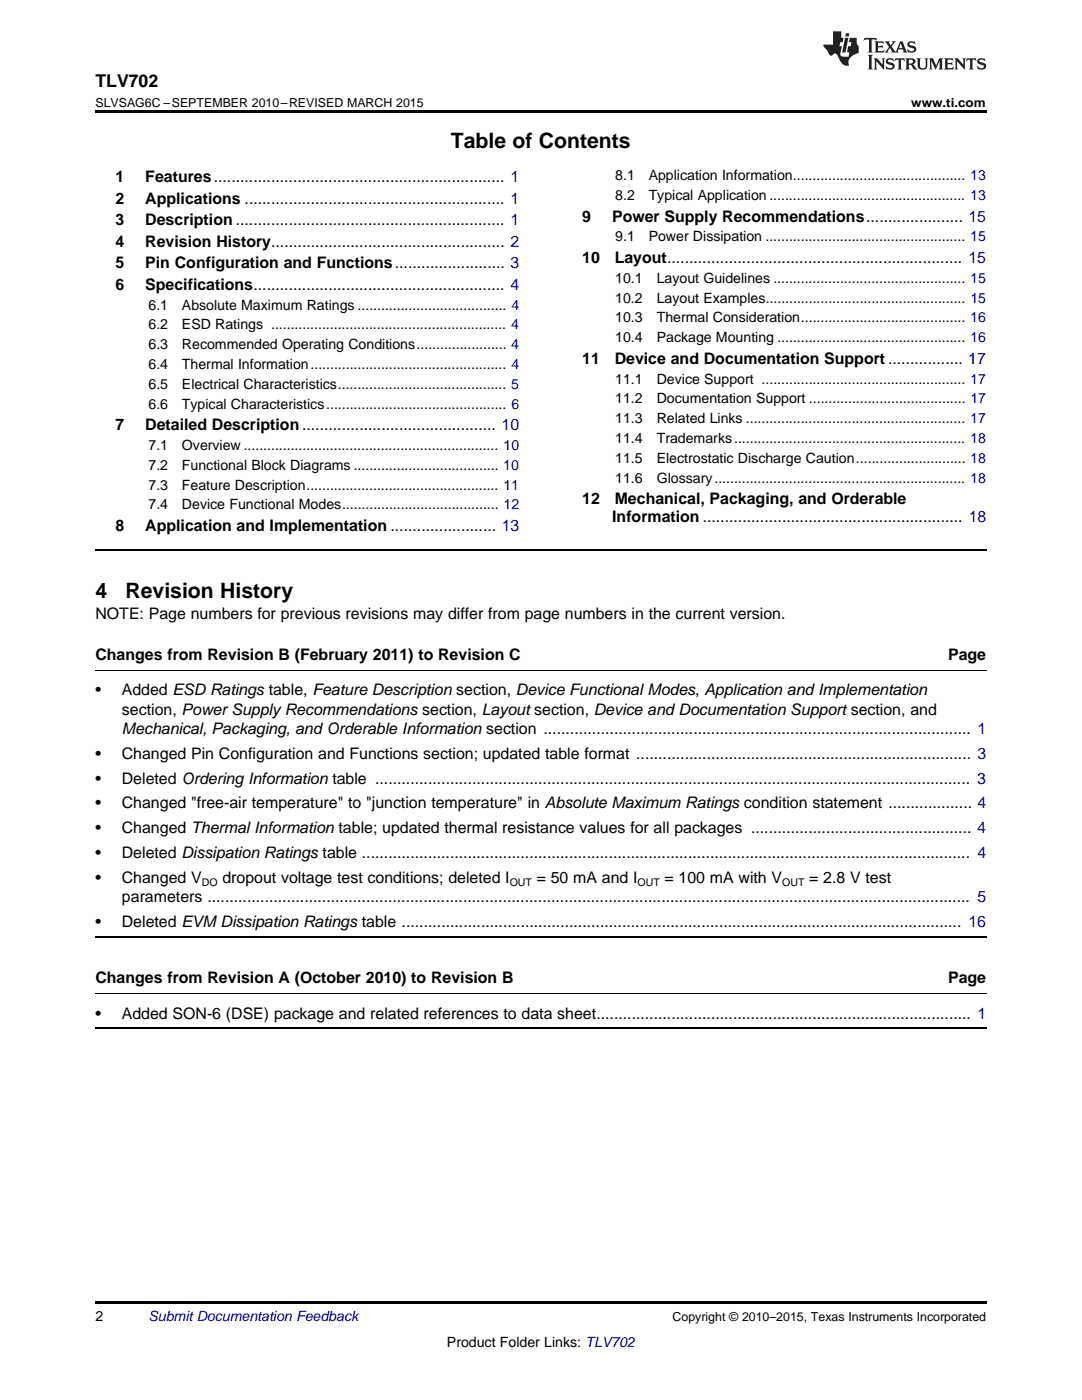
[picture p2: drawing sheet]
<svg xmlns="http://www.w3.org/2000/svg" width="216mm" height="279mm" viewBox="0 0 216 279" stroke-linecap="round" stroke-linejoin="round" font-family="sans-serif">
<defs><g id="words">
<g font-size="4.2">
<text x="90" y="29.6">Table of Contents</text>
<text x="19" y="119.3">4</text>
<text x="25" y="119.3">Revision History</text>
</g>
<text font-size="3.5" x="19" y="17.3">TLV702</text>
<g font-size="3.2">
<text x="23" y="36.3">1</text>
<text x="23" y="40.6">2</text>
<text x="29" y="36.3">Features.................................................................. 1</text>
<text x="29" y="40.6">Applications ........................................................... 1</text>
<text x="23" y="44.9">3</text>
<text x="29" y="44.9">Description ............................................................. 1</text>
<text x="116.2" y="44.2">9</text>
<text x="122.1" y="44.2">Power Supply Recommendations...................... 15</text>
<text x="23" y="49.2">4</text>
<text x="23" y="53.6">5</text>
<text x="29" y="49.2">Revision History..................................................... 2</text>
<text x="29" y="53.6">Pin Configuration and Functions......................... 3</text>
<text x="116.2" y="52.5">10</text>
<text x="122.7" y="52.5">Layout................................................................... 15</text>
<text x="23" y="57.9">6</text>
<text x="29" y="57.9">Specifications......................................................... 4</text>
<text x="116.2" y="72.6">11</text>
<text x="122.7" y="72.6">Device and Documentation Support ................. 17</text>
<text x="23" y="85.9">7</text>
<text x="29" y="85.9">Detailed Description............................................ 10</text>
<text x="116.2" y="100.6">12</text>
<text x="122.7" y="100.6">Mechanical, Packaging, and Orderable</text>
<text x="23" y="106">8</text>
<text x="29" y="106">Application and Implementation ........................ 13</text>
<text x="122.2" y="104.1">Information ........................................................... 18</text>
<text x="19" y="123.6">NOTE: Page numbers for previous revisions may differ from page numbers in the current version.</text>
<text x="19" y="131.7">Changes from Revision B (February 2011) to Revision C</text>
<text x="189.2" y="131.7">Page</text>
<text x="19" y="138.7">•</text>
<text x="24.3" y="138.7">Added ESD Ratings table, Feature Description section, Device Functional Modes, Application and Implementation</text>
<text x="24.3" y="142.6">section, Power Supply Recommendations section, Layout section, Device and Documentation Support section, and</text>
<text x="24.3" y="146.5">Mechanical, Packaging, and Orderable Information section ................................................................................................. 1</text>
<text x="19" y="151.4">•</text>
<text x="24.3" y="151.4">Changed Pin Configuration and Functions section; updated table format ............................................................................ 3</text>
<text x="19" y="156.4">•</text>
<text x="19" y="161.3">•</text>
<text x="24.3" y="156.4">Deleted Ordering Information table ....................................................................................................................................... 3</text>
<text x="24.3" y="161.3">Changed &quot;free-air temperature&quot; to &quot;junction temperature&quot; in Absolute Maximum Ratings condition statement ................... 4</text>
<text x="19" y="166.3">•</text>
<text x="24.3" y="166.3">Changed Thermal Information table; updated thermal resistance values for all packages .................................................. 4</text>
<text x="19" y="171.2">•</text>
<text x="24.3" y="171.2">Deleted Dissipation Ratings table .......................................................................................................................................... 4</text>
<text x="19" y="176.1">•</text>
<text x="24.3" y="176.1">Changed V</text>
<text x="44.4" y="176.1">dropout voltage test conditions; deleted I</text>
<text x="107.1" y="176.1">= 50 mA and I</text>
<text x="132.6" y="176.1">= 100 mA with V</text>
<text x="161.5" y="176.1">= 2.8 V test</text>
<text x="19" y="185">•</text>
<text x="24.3" y="185">Deleted EVM Dissipation Ratings table ............................................................................................................................... 16</text>
<text x="24.3" y="180">parameters ............................................................................................................................................................................. 5</text>
<text x="19" y="196.3">Changes from Revision A (October 2010) to Revision B</text>
<text x="189.2" y="196.3">Page</text>
<text x="19" y="203.3">•</text>
<text x="24.3" y="203.3">Added SON-6 (DSE) package and related references to data sheet..................................................................................... 1</text>
</g>
<g font-size="2.8">
<text x="122.8" y="36">8.1</text>
<text x="129.4" y="36">Application Information............................................ 13</text>
<text x="122.8" y="39.9">8.2</text>
<text x="129.4" y="39.9">Typical Application .................................................. 13</text>
<text x="122.8" y="48.2">9.1</text>
<text x="129.4" y="48.2">Power Dissipation ................................................... 15</text>
<text x="122.8" y="56.4">10.1</text>
<text x="131" y="56.4">Layout Guidelines ................................................. 15</text>
<text x="29.6" y="61.8">6.1</text>
<text x="29.6" y="65.8">6.2</text>
<text x="36.3" y="61.8">Absolute Maximum Ratings ...................................... 4</text>
<text x="36.3" y="65.8">ESD Ratings ............................................................ 4</text>
<text x="122.8" y="60.4">10.2</text>
<text x="122.8" y="64.3">10.3</text>
<text x="131" y="60.4">Layout Examples................................................... 15</text>
<text x="131" y="64.3">Thermal Consideration.......................................... 16</text>
<text x="29.6" y="69.7">6.3</text>
<text x="36.3" y="69.7">Recommended Operating Conditions....................... 4</text>
<text x="122.8" y="68.3">10.4</text>
<text x="131" y="68.3">Package Mounting ................................................ 16</text>
<text x="29.6" y="73.7">6.4</text>
<text x="29.6" y="77.6">6.5</text>
<text x="36.3" y="73.7">Thermal Information.................................................. 4</text>
<text x="36.3" y="77.6">Electrical Characteristics........................................... 5</text>
<text x="122.8" y="76.6">11.1</text>
<text x="131" y="76.6">Device Support .................................................... 17</text>
<text x="29.6" y="81.6">6.6</text>
<text x="36.3" y="81.6">Typical Characteristics.............................................. 6</text>
<text x="122.8" y="80.5">11.2</text>
<text x="131" y="80.5">Documentation Support ........................................ 17</text>
<text x="29.6" y="89.8">7.1</text>
<text x="36.3" y="89.8">Overview ................................................................. 10</text>
<text x="122.8" y="84.5">11.3</text>
<text x="122.8" y="88.4">11.4</text>
<text x="131" y="84.5">Related Links ........................................................ 17</text>
<text x="131" y="88.4">Trademarks........................................................... 18</text>
<text x="29.6" y="93.8">7.2</text>
<text x="36.3" y="93.8">Functional Block Diagrams ..................................... 10</text>
<text x="122.8" y="92.4">11.5</text>
<text x="131" y="92.4">Electrostatic Discharge Caution............................ 18</text>
<text x="29.6" y="97.7">7.3</text>
<text x="29.6" y="101.7">7.4</text>
<text x="36.3" y="97.7">Feature Description................................................. 11</text>
<text x="36.3" y="101.7">Device Functional Modes........................................ 12</text>
<text x="122.8" y="96.3">11.6</text>
<text x="131" y="96.3">Glossary................................................................ 18</text>
<text x="19" y="263.6">2</text>
<text x="89.2" y="268.9">Product Folder Links: TLV702</text>
</g>
<text font-size="2.8" fill="#0000c8" x="29.6" y="263.6">Submit Documentation Feedback</text>
<g font-size="2.5">
<text x="19" y="21.4">SLVSAG6C –SEPTEMBER 2010–REVISED MARCH 2015</text>
<text x="181.8" y="21.4">www.ti.com</text>
<text x="134.2" y="263.6">Copyright © 2010–2015, Texas Instruments Incorporated</text>
</g>
<g font-size="2.1">
<text x="40.3" y="176.8">DO</text>
<text x="101.7" y="176.8">OUT</text>
<text x="127.2" y="176.8">OUT</text>
<text x="156.1" y="176.8">OUT</text>
</g>
</g></defs>
<path d="M19 22h177.8v.5h-177.8zM19 259.7h177.8v.5h-177.8z" fill="#000"/>
<path d="M19 109.7h177.8M19 186.9h177.8M19 205.2h177.8" fill="none" stroke="#000" stroke-width=".35"/>
<path d="M19 133.8h177.8M19 198.3h177.8" fill="none" stroke="#000" stroke-width=".2"/>
<g fill="#231f20">
<path d="M172.5 7.6l-.1 .5 .4-.2h.6v.1v2.1l-.2 .4h.9l-.2-.4v-2.1l.1-.1h.5l.5 .2-.2-.5zM174.5 8.3l.2 .3v1.5l-.2 .4h1.8l.2-.6a1.04 1.04 0 0 1-1.3 .2v-.7h.6l.3 .2v-.6l-.3 .2h-.6v-.6l.8-.1 .4 .3-.2-.5zM176.5 8.3l.9 1.1-.9 1.1h.8l-.2-.2 .4-.7 .5 .7-.2 .2h1.5l-.2-.2 .2-.4h.9l.1 .4-.2 .2h1l-.3-.3-.7-1.9h-.5l-.9 2-.8-1 .9-1h-.8l.1 .3-.4 .5-.3-.6 .1-.2zM179.7 8.6l.4 1h-.7zM181.3 8.4a.63 .63 0 0 0-.2 .7 .63 .63 0 0 0 .6 .4l.6 .2 .1 .2a.75 .75 0 0 1-.7 .4 .75 .75 0 0 1-.6-.5l.1 .7 .1-.1a1.11 1.11 0 0 0 1.5-.6 1.13 1.13 0 0 0-1.2-.8l-.1-.4a1.04 1.04 0 0 1 1.2 .2l-.2-.5-.2 .1-.4-.2zM173.2 10.9l.2 .4v2.2l-.2 .4h1l-.3-.4v-2.2l.3-.4zM174.3 11.6l.3 .4v1.5l-.3 .4h.8l-.2-.4v-1.3l1.5 1.7v-1.9l.2-.4h-.7l.2 .4v.9l-1.1-1.3zM177 11.8a.62 .62 0 0 0-.2 .7 .62 .62 0 0 0 .6 .4l.6 .1 .1 .3a.76 .76 0 0 1-.7 .3 .76 .76 0 0 1-.7-.4l.2 .7 .1-.1a1.11 1.11 0 0 0 1.5-.6 1.13 1.13 0 0 0-1.2-.8l-.1-.4a1.04 1.04 0 0 1 1.2 .2l-.2-.6-.2 .1-.5-.1zM178.7 11.6l-.2 .6a.61 .61 0 0 1 .8-.3v1.6l-.2 .4h.9l-.2-.4v-1.6a.63 .63 0 0 1 .7 .3l-.1-.6zM180.6 11.6l.3 .4v1.5l-.3 .4h1l-.2-.2-.1-.8 .6 .2a.76 .76 0 0 0 1.2 .7l-1-1a.58 .58 0 0 0 .6-.5 .58 .58 0 0 0-.5-.6zM181.4 11.9h.1a.45 .45 0 0 1 .5 .1 .45 .45 0 0 1 .1 .5l-.8 .2zM182.9 11.6l.2 .2a2.17 2.17 0 0 0 .3 1.9 .99 .99 0 0 0 1.6-.6v-1.1l.2-.4h-.7l.2 .2a1.92 1.92 0 0 1-.2 1.8 .6 .6 0 0 1-.9-.5v-1.1l.2-.4zM185.4 11.6l.2 .4v1.5l-.2 .4h.7l-.2-.4v-1.4l.8 1.8 .8-1.8v1.4l-.2 .4h.9l-.2-.4v-1.5l.2-.4h-.8l-.6 1.5-.6-1.5zM188.4 11.6l.2 .4v1.5l-.2 .4h1.8l.1-.6a1.04 1.04 0 0 1-1.2 .1v-.6h.5l.4 .2v-.6l-.4 .2h-.5v-.7h.8l.3 .3-.1-.6zM190.5 11.6l.2 .4v1.5l-.2 .4h.7l-.2-.4v-1.3l1.5 1.7v-1.9l.2-.4h-.7l.2 .4v.9l-1.1-1.3zM192.9 11.6l-.1 .6a.61 .61 0 0 1 .7-.3l.1 1.6-.3 .4h1l-.3-.4 .1-1.6a.63 .63 0 0 1 .7 .3l-.1-.6zM195.2 11.8a.62 .62 0 0 0-.2 .7 .62 .62 0 0 0 .6 .4l.6 .1 .1 .3a.76 .76 0 0 1-.7 .3 .76 .76 0 0 1-.6-.4l.1 .7 .1-.1a1.11 1.11 0 0 0 1.6-.6 1.13 1.13 0 0 0-1.3-.8l-.1-.4a1.04 1.04 0 0 1 1.2 .2l-.1-.6-.2 .1-.5-.1z"/>
<path d="M166.2 6.3v2.6h-1.9v.4l.8 .9a.91 .91 0 0 0 1 .8 .56 .56 0 0 1 .5-.3 .56 .56 0 0 1 .5 .3l.4 .8a1.53 1.53 0 0 0 1.9 1.2 1.54 1.54 0 0 1 1-2.1l.9-.3v-1.4a1.52 1.52 0 0 1-.4-1.6h-1.3l-.2 .8h.5l-.2 .8h-.5l-.1 1v.2l.4 .1-.2 .8a1.93 1.93 0 0 1-1.6-.3l.3-1.8h-.5l.2-.8h.4l.2-.8h-.4v-1.3zM168.6 7.6l-.6 2.9h.7l.6-2.9zM168.8 6.6l-.1 .7h.6l.2-.7z"/>
</g>
<use href="#words"/>
</svg>
